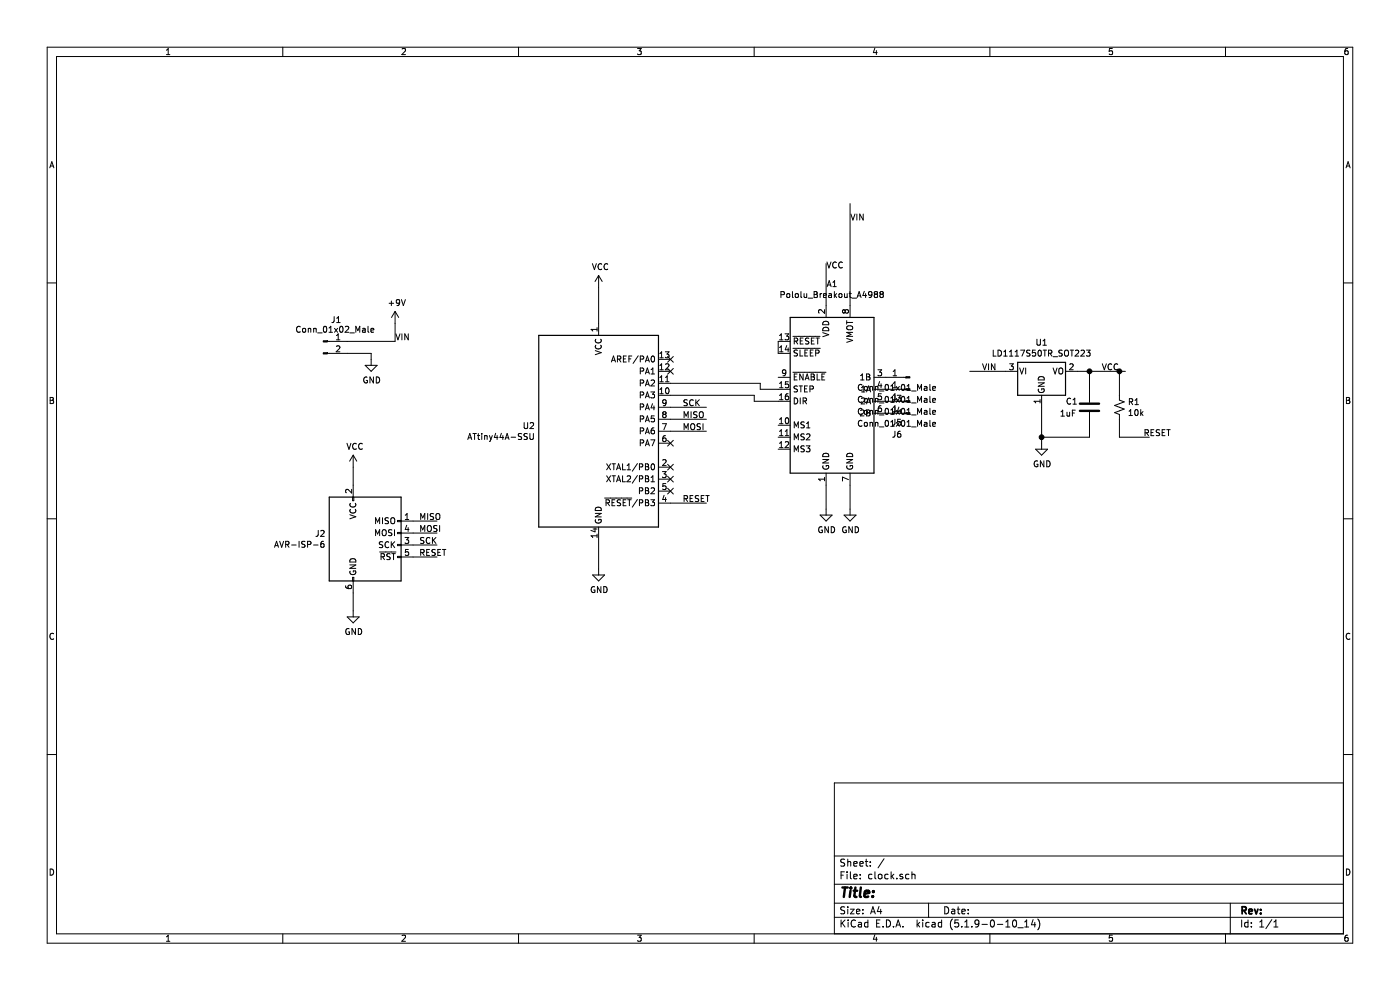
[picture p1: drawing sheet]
<svg xmlns="http://www.w3.org/2000/svg" width="297mm" height="210mm" viewBox="0 0 297 210" stroke-linecap="round" stroke-linejoin="round" font-family="sans-serif">
<path d="M0 0h296.6v209.9h-296.6z" fill-rule="evenodd" fill="#fff" stroke="#fff" stroke-width=".21"/>
<g fill="none" stroke="#000" stroke-width=".21">
<path d="M10 10h276.7v189.8h-276.7zM12 12h272.7v185.8h-272.7zM35.3 11.6h.7M35.3 10.6l.3-.3v1.3M59.9 10v2M85.2 10.4l.5-.1 .2 .3-.8 1h.8M109.9 10v2M135.1 10.3h.8l-.4 .5 .3 .1v.5l-.1 .2-.6-.2M159.8 10v2M185.4 10.2l-.3 .9h.8M185.7 10.7v.9M209.8 10v2"/>
<path d="M235.7 10.3h-.6l-.1 .6 .7-.1v.6l-.1 .2-.6-.2M259.7 10v2M285.6 10.3h-.4l-.1 .3-.1 .7 .2 .3 .5-.2-.1-.6h-.4l-.2 .2M10.6 35.5l.4-1.2 .4 1.2M10.7 35.2h.6M285.3 35.5l.4-1.2 .4 1.2M285.4 35.2h.6M10 59.9h2M125.5 55.8l.5 1.3 .4-1.3M126.9 58.4l-.8 1.2M126.9 58.4v12.6M126.9 58.4l.7 1.2"/>
<path d="M127.5 56a.56 .56 0 0 0-.8 .5 .56 .56 0 0 0 .8 .5M128.8 56a.56 .56 0 0 0-.8 .5 .56 .56 0 0 0 .8 .5M175.1 55.8v11.4M175.2 55.5l.5 1.3 .4-1.3M176.5 59.8l.4-.4v1.3M177.2 55.6a.58 .58 0 0 0-.7 .5 .58 .58 0 0 0 .7 .6v-.1M178.5 55.6a.58 .58 0 0 0-.8 .5 .58 .58 0 0 0 .7 .6l.1-.1M180.1 43.1v24.1M180.3 45.3l.4 1.3 .5-1.3M181.6 45.3v1.3M182.9 45.3v1.3l-.7-1.3v1.3M284.7 59.9h2"/>
<path d="M63.6 69.2a.58 .58 0 0 0-.8 .5 .58 .58 0 0 0 .8 .6M64.2 69.7l.1-.2 .4 .2-.1 .6h-.4zM65.3 69.7l.5-.1 .1 .8M65.3 69.5v.9M66.5 69.7l.5-.1v.8M66.5 69.5v.9M67.3 70.5h1M68.6 69.2l.2-.1a.69 .69 0 0 1 .5 .6 .69 .69 0 0 1-.5 .7l-.3-.5zM69.4 74.8h9.3v2.6M69.7 70.4h.8M69.7 69.5l.4-.4v1.3M70.8 67.1v.9l-.2 .3h-.3"/>
<path d="M70.9 69.5l.6 .9M71.3 72h.7M71.3 71.1l.4-.4v1.3M71.3 73.4l.5-.2 .2 .4-.8 .9h.8M71.3 68.3h.8M71.3 67.4l.4-.3v1.2M71.5 69.5l-.6 .9M72.1 69.2l.2-.1a.67 .67 0 0 1 .4 .6 .67 .67 0 0 1-.4 .7l-.3-.5zM73.2 69.2l.5-.1 .2 .4-.8 .9h.8M74.1 70.5h1M75.4 70.4v-1.3l.4 .9 .4-.9v1.3M76.9 69.6l.3-.1 .2 .2v.6h-.5v-.4l.5-.1"/>
<path d="M77.4 77.4h2.5l-1.2 1.3zM77.8 79.9a.59 .59 0 0 0-.7 .6 .59 .59 0 0 0 .7 .6l.1-.5h-.3M78 69.1v1.1l.2 .2M78.6 69.9l.6-.1v-.2l-.4-.1-.2 .2 .1 .6h.5M79.1 79.8v1.3l-.7-1.3v1.3M79.7 79.8a.64 .64 0 0 1 .8 .7 .64 .64 0 0 1-.8 .6zM82.5 64.2h.9M82.9 63.8v.9M83.7 66v6.3h-14.3M83.7 66l-.7 1.2M83.7 66l.8 1.2M83.9 70.7l.4 1.3 .5-1.3"/>
<path d="M84.7 64l-.2 .2h-.4l-.1-.6 .5-.1 .2 .2-.1 .7-.1 .3h-.4M85.1 63.5l.4 1.2 .4-1.2M85.2 70.7v1.3M86.5 70.7v1.3l-.7-1.3v1.3M126.1 74.3l1.3 .4-1.3 .4M126.3 73.1a.56 .56 0 0 0 .5 .8 .56 .56 0 0 0 .5-.8M126.3 71.9a.56 .56 0 0 0 .5 .7 .56 .56 0 0 0 .5-.7M126.5 69.4v.7M126.5 69.8h-1.2l.3 .3M129.6 76.7l.4-1.3 .4 1.3M129.7 76.3h.6M130.8 76.1l.7-.1v-.5l-.7-.1v1.3"/>
<path d="M131.1 76.1l.5 .6M132.1 76h.4M132.7 75.4h-.6v1.3h.6M133.3 76h.4M133.9 75.4h-.6v1.3M135.3 75.4l-1.1 1.6M135.7 76.1l.6-.1 .1-.2-.1-.3-.6-.1v1.3M135.7 78.6h.6l.1-.2-.1-.3-.6-.2v1.3M136.8 79.2l.4-1.3 .4 1.3M136.8 76.7l.4-1.3 .4 1.3M136.9 78.9h.6M136.9 76.3h.6"/>
<path d="M138 79.2h.7M138 78.3l.4-.4v1.3M138.1 75.5l.2-.1a.67 .67 0 0 1 .4 .6 .67 .67 0 0 1-.4 .7l-.3-.5zM139.5 78.7h2.6M139.5 76.1h2.6M139.8 78.3h.8M139.8 74.9l.4-.4v1.3M139.8 77.4l.4-.3v1.2M139.8 79.9l.4-.3v1.3M139.8 75.8h.8M141 74.5h.8l-.5 .5 .4 .1 .1 .5-.3 .2-.5-.1M141 77.2l.5-.1 .3 .3-.8 .9h.8"/>
<path d="M141 79.9l.4-.3v1.3M141.5 78l1.2 1.3M141.5 75.5l1.2 1.2M142.7 78l-1.2 1.3M142.7 75.5l-1.2 1.2M164.9 79.9h2.6M165.2 72h.7M165.2 74.5h.7M165.2 71.1l.4-.4v1.3M165.2 73.6l.4-.4v1.3M165.5 62.4l.7-.1v-.4l-.7-.1v1.2M166.4 70.7h.7l-.4 .5 .4 .1v.5l-.2 .2-.5-.1"/>
<path d="M166.5 78.9l-.2 .2h-.4l-.1-.2 .1-.5 .4-.1 .2 .3-.1 .9-.5 .1M166.7 73.2l-.3 .9h.8M166.8 62.3l.1-.1 .4 .1v.7l-.5-.1zM167 73.7v.8M167.5 72.3h-2.6v2.5h2.6M167.9 61.8v1l.2 .2M168 71.2h5.8M168 73.8h5.8M168 78.9h7M168.3 79.8h.4M168.3 72.3l.7-.1v-.5l-.7-.1v1.3M168.6 72.3l.5 .6"/>
<path d="M168.6 62.2h.4l.2 .2-.1 .6h-.3l-.3-.2zM168.9 79.2h-.6v1.3h.6M169 74.2l-.5-.1-.2 .2v.3l.6 .3 .1 .3-.3 .2h-.4M169.5 74.1v1.3h.6M169.6 72.2h.4M169.7 61.8v1l.2 .2M170.2 71.6h-.6v1.3h.6M170.2 79.2v1.3l-.7-1.3v1.3M170.4 62.2l.1 .8 .5-.1M170.6 74.7h.4M171 62.2v.8M171.2 74.1h-.6v1.3h.6"/>
<path d="M171.3 63.2h.9M171.4 71.7l-.5-.1-.1 .1v.5l.5 .1 .1 .3-.2 .3-.5-.1M171.7 74.7h.4M171.9 79.8h.4M171.9 79.2l.6 .1 .1 .3-.3 .2 .3 .2-.1 .4-.6 .1zM171.9 72.2h.5M172.3 74.1h-.6v1.3h.6M172.5 61.8h.4l.3 .2-.3 .4 .3 .2-.2 .4h-.5zM172.5 62.4h.4M172.6 71.6h-.7v1.3h.7M172.9 74.8l.6-.1 .1-.1-.1-.3-.6-.2v1.3M172.9 71.6h.7"/>
<path d="M173.2 79.2v1.3h.6M173.3 71.6v1.3M173.8 62.2v.8M174.2 62.2l-.4 .2M174.2 79.8h.4M174.4 70.5l1.2 .4-1.2 .4M174.5 62.6l.6-.1v-.3h-.4l-.2 .2 .1 .6h.5M174.5 69.4a.66 .66 0 0 1 .8 0 .66 .66 0 0 1 .3 .7h-1.2zM174.5 68.2a.66 .66 0 0 1 .8-.1 .66 .66 0 0 1 .3 .7h-1.2zM174.7 65.6v.8l-.9-.8-.3 .2 .1 .5M174.8 79.2h-.6v1.3h.6M175.3 60.7l.4-1.3 .4 1.3"/>
<path d="M175.4 60.4h.6M175.6 62.2h.5l.1 .8M176.2 62.5l-.6 .2v.3h.6M176.5 60.7h.7M176.8 61.8v1.2M176.9 62.5l.4 .5M177.3 62.2l-.5 .5M177.9 62.2h.3l.2 .2-.1 .6-.5-.1zM179 62.2v.8l.5-.1M179.1 65.8l-.3-.2-.3 .2v.3l.3 .2 .3-.2M179.1 65.8l.2-.2h.3l.2 .2v.4l-.2 .1h-.3l-.2-.2M179.1 65.8v.3"/>
<path d="M179.4 67.9v.8M179.4 71.7l1.3 .4-1.3 .4M179.4 68.3h1.3M179.5 62.2v.8M179.6 69.1l.7-.1 .4 .3-.2 .5h-.6a.44 .44 0 0 1-.5-.5zM179.9 62.2h.5M180.1 62.8l.3 .2M180.5 63.2h1M180.7 70.4h-1.3l.9 .4-.9 .4h1.3M181.6 63l.5-1.2 .4 1.2M181.8 62.7h.6M182.4 79.6l.4-.4v1.3"/>
<path d="M183.2 61.7l-.3 .9h.7M183.4 62.2v.8M183.6 79.2h.5l.2 .3-.2 .3 .3 .2-.2 .4-.6 .1zM183.6 79.8h.5M184.8 62.3l-.3 .2h-.3l-.2-.2 .1-.4 .4-.1 .3 .2-.2 .9-.4 .1M185.2 79.9h6.8M185.5 62.3l-.2-.2 .2-.3 .4 .1v.3l-.2 .1M185.5 62.3l-.2 .2v.3l.2 .2h.4l.1-.2-.1-.4-.2-.1M185.5 62.3h.2M186.1 78.3h.7l-.4 .5 .4 .1v.5l-.2 .2-.5-.1M186.7 62.3l-.2-.2 .2-.3 .4 .1v.3l-.1 .1M186.7 62.3l-.2 .2v.3l.2 .2h.3l.2-.2-.1-.4-.1-.1"/>
<path d="M186.7 62.3h.3M189.3 78.7l.4-.4v1.3M189.3 79.6h.7M205.5 78.7h10.2M208.2 77.1l.5 1.2 .4-1.2M209.5 77.1v1.2M210.5 74.2v1.2h.6M210.8 77.1v1.2l-.7-1.2v1.2M211.5 74.2a.64 .64 0 0 1 .7 .6 .64 .64 0 0 1-.7 .6zM212.7 75.4h.8M212.7 74.5l.4-.3v1.2M213.9 75.4h.7"/>
<path d="M213.9 74.5l.4-.3v1.2M214 77.1h.7l-.4 .4 .4 .2v.4l-.2 .2-.5-.1M215.1 74.5l.4-.3v1.2M215.1 75.4h.8M216.1 77.9l.4 1.3 .5-1.3M216.3 74.2h.8l-.5 1.2M217.4 77.9v1.3M218.3 74.2h-.5l-.2 .1 .1 .4 .5 .2 .1 .3-.3 .2h-.4M219.4 74.2h-.6v.6l.4-.2 .3 .3v.3l-.3 .2-.4-.1M219.7 71.9v1l.3 .2h.4l.1-.2v-1M220.1 74.3l.2-.1a.69 .69 0 0 1 .4 .6 .69 .69 0 0 1-.4 .6l-.3-.5zM220.2 79.9a.67 .67 0 0 1 .8-.1 .67 .67 0 0 1 .3 .7h-1.3z"/>
<path d="M221 72.2l.4-.3v1.2M221 73.1h.7M221.1 74.2h.7M221.4 74.2v1.2M222.2 74.8h.6l.1-.5-.7-.1v1.2M222.5 74.8l.4 .6M223.2 77.9l.4 1.3 .4-1.3M223.2 75.6h.9M224.4 78.1l.3-.2a.44 .44 0 0 1 .5 .5v.6l-.5 .2-.3-.2zM225.1 74.2h-.5l-.2 .1 .1 .4 .5 .2 .1 .3-.2 .2h-.5M225.7 74.3l.2-.1h.3a.78 .78 0 0 1-.1 1.2l-.4-.1zM225.8 78.7h12.7"/>
<path d="M226.7 77.2l.5-.1 .2 .3-.8 .9h.8M226.8 74.2h.7M227.2 74.2v1.2M227.9 74.3l.5-.1 .2 .3-.8 .9h.8M229.1 74.3l.5-.1 .2 .3-.8 .9h.8M230.2 74.2h.8l-.4 .4 .4 .2v.5l-.2 .1-.6-.1M230.9 78.7v6.5M233.6 77.1l.4 1.2 .5-1.2M235.6 77.2a.58 .58 0 0 0-.8 .5 .58 .58 0 0 0 .7 .6l.1-.1M236.9 77.2a.58 .58 0 0 0-.8 .5 .58 .58 0 0 0 .7 .6l.1-.1M237.2 78.7v6l1 .4-2 .8 2 .7-2 .8 1 .4v4.8h6.4M10.6 84.2h.5l.2 .2-.2 .4 .3 .2-.3 .5h-.5z"/>
<path d="M10.6 84.8h.5M73.5 93.9l.5 1.3 .4-1.3M74.8 96.4v8.9M74.8 96.4l-.7 1.3M74.8 96.4l.8 1.3M75.5 94a.56 .56 0 0 0-.8 .5 .56 .56 0 0 0 .8 .5M76.8 94a.56 .56 0 0 0-.8 .5 .56 .56 0 0 0 .8 .5M99.1 93.1l.5-1.3 .4 1.3M99.3 92.7h.6M100.2 91.8h.8M100.6 91.8v1.3M101.2 92.3h.5"/>
<path d="M101.4 91.8v1.1l.3 .2M102.1 91.8v.1M102.1 92.3v.8M102.7 92.4l.5-.1v.8M102.7 92.3v.8M103.7 92.3l.3 .8M104 93.1l-.3 .4M104.3 92.3l-.3 .8M105 91.8l-.2 .9h.7M105.3 92.3v.8M106.3 91.8l-.3 .9h.7M106.6 92.3v.8"/>
<path d="M107 93.1l.5-1.3 .4 1.3M107.2 92.7h.6M108.3 92.6h1M110.5 91.9l-.4-.1-.2 .1v.5l.6 .2v.3l-.2 .2-.5-.1M111.1 89.5v1.1l.2 .2 .4-.1 .1-.1v-1.1M111.8 91.9l-.5-.1-.2 .1 .1 .5 .4 .2 .2 .3-.3 .2-.5-.1M112.3 91.8v1.1l.2 .2 .4-.1 .1-.1v-1.1M112.3 89.6l.5-.1 .3 .4-.8 .9h.8M128.6 98.2l.8 1.3M129.4 98.2l-.8 1.3M129.7 98.2h.7M130.1 98.2v1.3"/>
<path d="M130.7 99.5l.4-1.3 .4 1.3M130.8 99.2h.6M131.9 98.2v1.3h.6M132.9 98.6l.4-.4v1.3M132.9 99.5h.7M135.1 98.2l-1.1 1.6M135.5 98.9l.6-.1 .1-.4-.7-.2v1.3M135.7 91.3l.6-.1 .1-.1-.1-.3-.6-.2v1.3M135.7 93.8h.6l.1-.2-.1-.3-.6-.1v1.2M135.7 83.7l.6-.1 .1-.2-.1-.3-.6-.1v1.3M135.7 86.2h.6l.1-.2-.1-.3-.6-.1v1.2M135.7 81.1h.6l.1-.2-.1-.3-.6-.1v1.2"/>
<path d="M135.7 88.8l.6-.1 .1-.2-.1-.3-.6-.1v1.3M136.8 98.2l.6 .2v.3l-.2 .1 .3 .3-.1 .4h-.6zM136.8 98.8h.4M136.8 84.3l.4-1.3 .4 1.3M136.8 81.7l.4-1.2 .4 1.2M136.8 94.4l.4-1.2 .4 1.2M136.8 91.9l.4-1.3 .4 1.3M136.8 89.4l.4-1.3 .4 1.3M136.8 86.8l.4-1.2 .4 1.2M136.9 89h.6M136.9 83.9h.6M136.9 81.4h.6"/>
<path d="M136.9 94.1h.6M136.9 91.5h.6M136.9 86.5h.6M137.9 93.2h.9l-.6 1.2M137.9 83h.8l-.4 .5 .4 .1v.6l-.2 .1-.6-.1M138 80.6l.5-.1 .2 .3-.8 .9h.8M138.1 98.4l.2-.2a.67 .67 0 0 1 .4 .7 .67 .67 0 0 1-.4 .6l-.3-.5zM138.3 85.5l-.3 .9h.8M138.6 90.6h-.2a.79 .79 0 0 0-.2 1.3l.5-.1v-.6l-.5-.1-.2 .3M138.6 86v.8M138.7 88.1h-.7v.6l.2-.1 .5 .1v.5l-.2 .2-.5-.2M139.5 83.7h20.3v1.3h7.7"/>
<path d="M139.5 91.3h10.2M139.5 88.8h10.2M139.5 81.2h21.6v1.3h6.4M139.5 93.9h2.6M139.5 98.9h2.6M139.5 86.3h10.2M139.8 80.9h.8M139.8 83.4h.8M139.8 82.5l.4-.4v1.3M140.4 89.7h.8l-.5 1.3M140.4 99.9h.8l-.5 .5 .4 .1 .1 .4-.3 .3-.5-.2M140.4 97.5l.5-.1 .3 .3-.8 .9h.8"/>
<path d="M140.7 87.8l-.3-.3 .3-.3h.2l.3 .3-.3 .3M140.7 87.8h.2M140.7 87.8l-.3 .2v.2l.3 .3 .3-.1 .2-.2v-.2l-.3-.2M141 92.3h-.2a.79 .79 0 0 0-.1 1.2h.3l.2-.5-.3-.2h-.2l-.3 .2M141 80.9h.8M141.2 85.2l-.3 .3-.3-.1-.2-.2 .1-.4 .4-.1 .3 .2-.2 .9-.4 .1M141.2 82.3l.1-.2a.67 .67 0 0 1 .5 .7 .67 .67 0 0 1-.5 .6l-.3-.5zM141.5 93.3l1.2 1.2M141.5 98.3l1.2 1.3M142.7 93.3l-1.2 1.2M142.7 98.3l-1.2 1.3M145 88.5v-1.3l.4 .9 .4-.9v1.3"/>
<path d="M145 91v-1.3l.4 1 .4-1v1.3M145.7 84.7h-.5l-.2 .1v.3l.5 .3 .2 .3-.3 .2h-.5M146.4 87.2v1.3M146.5 89.8h.5a.78 .78 0 0 1-.1 1.2l-.5-.2v-.6zM146.9 84.8a.56 .56 0 0 0-.7 .1 .56 .56 0 0 0 0 .7l.3 .3 .4-.1M147.5 84.7v1.2M147.6 85.2l.6 .7M147.7 87.3l-.5-.1-.2 .1v.4l.6 .2 .1 .3-.2 .3-.5-.1M148.2 84.7l-.7 .7M148.2 87.4l.3-.2a.44 .44 0 0 1 .5 .4v.7l-.5 .2-.3-.2zM148.4 89.8l-.5-.1-.1 .2v.4l.6 .2v.3l-.2 .2h-.5M149 89.7v1.3"/>
<path d="M164.9 92.6h2.6M164.9 90.1h2.6M164.9 95.1h2.6M165.2 84.7h.7M165.2 82.1h.7M165.2 89.7h.7M165.2 81.2l.4-.3v1.2M165.2 83.8l.4-.4v1.3M165.2 88.8l.4-.3v1.2M165.2 91.4l.4-.4v1.3M165.2 93.9l.4-.4v1.3M165.2 92.3h.7"/>
<path d="M165.2 94.8h.7M166.4 91.4l.4-.4v1.3M166.4 93.7l.5-.2 .2 .4-.7 .9h.7M166.4 92.3h.7M166.5 88.6l.2-.1a.67 .67 0 0 1 .5 .6 .67 .67 0 0 1-.5 .6l-.3-.4zM167 83.4l-.4 .1-.2 .5 .1 .5 .5 .1 .1-.2-.1-.4-.3-.1-.3 .2M167.1 80.9h-.6l-.1 .6 .5-.2 .2 .3v.3l-.2 .2-.5-.1M168.3 84.3a.64 .64 0 0 1 .8 .6 .64 .64 0 0 1-.8 .7zM168.3 90.6v-1.2l.4 .9 .5-.9v1.2M168.3 93.2v-1.3l.4 .9 .5-.9v1.3M168.3 95.7v-1.3l.4 .9 .5-.9v1.3M169 81.8l-.5-.1-.2 .2v.3l.6 .3 .1 .3-.3 .2h-.4"/>
<path d="M169.4 81.7h.7M169.6 84.3v1.3M169.7 81.7v1.3M170.2 84.9h.6l.1-.2v-.3l-.7-.1v1.3M170.4 92l-.4-.1-.2 .1v.5l.5 .1 .1 .3-.2 .3-.5-.1M170.4 89.4h-.4l-.2 .1v.4l.5 .2 .1 .3-.2 .2h-.5M170.4 94.5l-.4-.1-.2 .2v.4l.5 .2 .1 .3-.2 .2h-.5M170.5 82.4h.4M170.5 84.9l.4 .7M170.6 80.5l.5-1.3 .4 1.3M170.8 80.1h.5M170.9 94.4h.7l-.4 .5 .4 .1-.1 .7-.6-.1"/>
<path d="M170.9 90.6h.7M170.9 89.7l.4-.3v1.2M170.9 92l.5-.1 .2 .4-.7 .9h.7M171.1 81.7h-.6v1.3h.6M171.6 82.4l.7-.1v-.4l-.7-.2v1.3M174.4 97.3h1.2l-1.2 .8h1.2M174.4 98.6a.57 .57 0 0 0 .6 .8 .57 .57 0 0 0 .5-.8h-.4v.2M174.5 96.1a.67 .67 0 0 1 .8-.1 .67 .67 0 0 1 .3 .7h-1.2zM179.4 97.3h1.3l-1.3 .8h1.3M179.5 98.6a.57 .57 0 0 0 .6 .8 .57 .57 0 0 0 .5-.8h-.4v.2M179.6 96.1a.67 .67 0 0 1 .8-.1 .67 .67 0 0 1 .3 .7h-1.3zM182.4 86.9l.5-.1 .2 .4-.8 .9h.8"/>
<path d="M182.4 80.5h.7M182.6 82.1l.3-.4v1.3M182.6 83h.7M182.6 84.4l.5-.1 .2 .3-.8 1h.8M182.7 81.5a.58 .58 0 0 0-.8 .5 .58 .58 0 0 0 .7 .6h.1M182.7 84.1a.58 .58 0 0 0-.8 .5 .58 .58 0 0 0 .7 .6l.1-.1M182.7 86.6a.58 .58 0 0 0-.8 .5 .58 .58 0 0 0 .7 .6l.1-.1M182.7 89.2a.58 .58 0 0 0-.8 .4 .58 .58 0 0 0 .7 .6h.1M183.2 89.6l.2-.1 .4 .1-.1 .6h-.5zM183.2 82l.2-.2 .4 .2-.1 .6h-.5zM183.2 84.5l.2-.1 .4 .1-.1 .7-.5-.1zM183.2 87.1l.2-.2 .4 .2-.1 .6-.5-.1z"/>
<path d="M183.6 83l.5-1.3 .4 1.3M183.6 85.6l.5-1.3 .4 1.3M183.6 87.4h.5M183.8 82.7h.6M183.8 85.2h.6M184.1 87.4l.3 .3M184.4 89.6l.5-.1v.8M184.4 81.8v.9M184.4 84.4v.8M184.4 86.9l-.1 1.1-.7 .1v-1.3l.6 .1 .1 .3-.2 .2M184.4 89.5v.8M184.4 82l.5-.1v.8"/>
<path d="M184.4 84.5l.5-.1v.8M184.4 87.1l.5-.1v.8M185.2 87.5h6.8M185.2 85h6.8M185.2 82.5h6.8M185.5 89.6l.5-.1 .1 .8M185.5 81.8v.9M185.5 84.4v.8M185.5 86.9v.9M185.5 89.5v.8M185.5 82l.5-.1 .1 .8M185.5 84.5l.5-.1 .1 .8"/>
<path d="M185.5 87.1l.5-.1 .1 .8M186.4 90.4h.9M186.4 87.9h.9M186.4 85.4h.9M186.4 82.8h.9M186.4 80.8l-.3 .9h.8M186.7 85.9h-.2a.79 .79 0 0 0-.1 1.3h.3l.1-.5-.2-.3h-.2l-.3 .3M186.7 81.3v.8M186.8 83.4h-.6l-.1 .6 .5-.1 .2 .2v.3l-.2 .3-.5-.2M187.7 89.2l.2-.2a.69 .69 0 0 1 .4 .7 .69 .69 0 0 1-.4 .6l-.3-.5zM187.7 81.5l.2-.1a.69 .69 0 0 1 .4 .7 .69 .69 0 0 1-.4 .6l-.3-.5zM187.7 84.1l.2-.1a.69 .69 0 0 1 .4 .6 .69 .69 0 0 1-.4 .6l-.3-.5z"/>
<path d="M187.7 86.6l.2-.1a.69 .69 0 0 1 .4 .6 .69 .69 0 0 1-.4 .7l-.3-.5zM188.8 90.3h.7M188.8 81.8l.3-.4v1.3M188.8 84.3l.3-.3v1.2M188.8 86.8l.3-.3v1.3M188.8 89.4l.3-.4v1.3M188.8 87.8h.7M188.8 85.2h.7M188.8 82.7h.7M189.3 87.2h.7M189.3 81.2l.4-.3v1.2M189.3 83.8l.4-.4v1.3l-.4 .3"/>
<path d="M189.3 86.3l.4-.4v1.3M189.3 84.7h.7M189.3 82.1h.7M189.7 88.8v.9l-.2 .3-.3 .1M189.7 91.3v1l-.2 .3h-.3M189.7 87.2l-.4 .3M189.9 89.5l.7 .8M189.9 86.9l.7 .9M189.9 84.4l.7 .8M189.9 81.8l.7 .9M190.1 83.7h.8l-.4 .5 .4 .3v.3l-.2 .2M190.1 84.9l.2 .1"/>
<path d="M190.5 86.2l-.3 .9h.8M190.6 89.5l-.7 .8M190.6 86.9l-.7 .9M190.6 84.4l-.7 .8M190.6 81.8l-.7 .9M190.8 91.3h-.2a.79 .79 0 0 0-.2 1.3h.4l.1-.5-.2-.3h-.3l-.2 .3M190.8 86.7v.8M190.8 88.8h-.5l-.1 .6 .5-.1 .2 .2v.3l-.2 .3-.5-.2M191.1 89.2l.2-.2a.67 .67 0 0 1 .5 .7 .67 .67 0 0 1-.5 .6l-.3-.5zM191.1 81.5l.2-.1a.67 .67 0 0 1 .5 .7 .67 .67 0 0 1-.5 .6l-.3-.5zM191.1 84.1l.2-.1a.67 .67 0 0 1 .5 .6 .67 .67 0 0 1-.5 .6l-.3-.5zM191.1 86.6l.2-.1a.67 .67 0 0 1 .5 .6 .67 .67 0 0 1-.5 .7l-.3-.5z"/>
<path d="M192.2 90.3h.8M192.2 86.8l.4-.3v1.3M192.2 81.8l.4-.4v1.3M192.2 84.3l.4-.3v1.2M192.2 89.4l.4-.4v1.3M192.2 87.8h.8M192.2 85.2h.8M192.2 82.7h.8M193.2 90.4h.9M193.2 87.9h.9M193.2 85.4h.9M193.2 82.8h.9"/>
<path d="M194.4 82.7v-1.3l.5 .9 .4-.9v1.3M194.4 85.2v-1.2l.5 .9 .4-.9v1.2M194.4 87.8v-1.3l.5 .9 .4-.9v1.3M194.4 90.3v-1.3l.5 .9 .4-.9v1.3M195.9 89.5h.5l.1 .8M195.9 81.9h.5l.1 .8M195.9 84.4h.5l.1 .8M195.9 87h.5l.1 .8M196.5 84.7l-.7 .2 .1 .3h.6M196.5 89.8l-.7 .2 .1 .2h.6M196.5 87.2l-.7 .3 .1 .2h.6M196.5 82.2l-.7 .2 .1 .2h.6"/>
<path d="M197.1 89v1.1l.1 .2M197.1 81.4v1.1l.1 .2M197.1 84v1l.1 .2M197.1 86.5v1.1l.1 .2M197.6 89.9l.7-.1-.1-.3h-.4l-.2 .1 .1 .6h.5M197.6 82.3l.7-.1-.1-.3-.4-.1-.2 .2 .1 .6h.5M197.6 84.8l.7-.1-.1-.3h-.4l-.2 .2 .1 .6h.5M197.6 87.3l.7-.1-.1-.2-.4-.1-.2 .2 .1 .6h.5M219.5 95.1h2.5l-1.3 1.3zM219.9 97.7a.59 .59 0 0 0-.7 .6 .59 .59 0 0 0 .7 .5v-.5h-.2M220 81.1h1.3l-1.3 .7h1.3M220.1 82.4a.57 .57 0 0 0 .6 .8 .57 .57 0 0 0 .5-.8h-.4v.2"/>
<path d="M220.4 85h-1.3l.4 .4M220.4 84.6v.8M220.7 83.7v11.4M221.2 97.6v1.3l-.7-1.3v1.3M221.8 97.6a.64 .64 0 0 1 .7 .6 .64 .64 0 0 1-.7 .7zM224.8 87.2l.4-.3v1.2M224.8 88.1h.8M226.1 87.3l.1 .8 .5-.1M226.7 87.3v.8M226.9 84.5a.56 .56 0 0 0-.8 .5 .56 .56 0 0 0 .8 .5M227.3 87.5h.4M227.4 85.6h.7"/>
<path d="M227.4 84.7l.4-.4v1.3M227.9 86.9h-.6v1.2M230.9 87.3v5.3h-10.2M239.3 88h.7M239.3 87.1l.3-.4v1.3M239.3 85.1l.7-.1v-.4l-.7-.2v1.3M239.6 85.1l.4 .6M240.5 85.7h.8M240.5 84.8l.4-.4v1.3M240.6 86.9l.2-.2a.69 .69 0 0 1 .4 .7 .69 .69 0 0 1-.4 .6l-.3-.5zM241.7 86.7v1.3M241.9 87.5l.3 .5"/>
<path d="M242.2 87.2l-.5 .5M242.7 91.7l.6-.1v-.5l-.6-.1v1.3M243 91.7l.4 .6M243.9 91.6h.5M244.5 91h-.6v1.3h.6M245.8 91.1l-.5-.1-.2 .1v.5l.5 .1 .2 .3-.3 .3-.5-.1M246.3 91.6h.4M246.9 91h-.6v1.3h.6M247.2 91h.8M247.6 91v1.3M285.3 84.2h.5l.2 .2-.2 .4 .3 .2-.3 .5h-.5zM285.3 84.8h.5"/>
<path d="M10 109.9h2M58.2 115.9l.4-1.2 .4 1.2M58.3 115.6h.6M59.3 114.7l.4 1.2 .4-1.2M60.5 115.3h.6l.1-.5-.7-.1v1.2M60.8 115.3l.4 .6M61.8 115.4h1M63.4 114.7v1.2M64.6 114.7h-.4l-.2 .1v.4l.5 .2 .1 .3-.2 .2h-.5M65.2 115.3h.6l.1-.2-.1-.3-.6-.1v1.2M66.4 115.4h1M67.4 112.3v1l-.1 .3h-.3"/>
<path d="M68 112.5l.5-.2 .2 .4-.8 .9h.8M68.6 114.7h-.4l-.2 .5 .1 .7h.5v-.7l-.4-.1-.2 .3M74.1 109l1.3 .5-1.3 .4M74.1 119.7h1.3l-1.3 .7h1.3M74.3 106.6a.56 .56 0 0 0 .5 .8 .56 .56 0 0 0 .5-.8M74.3 107.9a.56 .56 0 0 0 .5 .8 .56 .56 0 0 0 .5-.8M74.3 118.4a.67 .67 0 0 1 .8 0 .67 .67 0 0 1 .3 .6h-1.3zM74.5 103.6v.8l-.9-.8-.4 .3 .2 .5M74.7 105.3h.3v.8h-.3zM79.6 110.9v-1.2l.4 .9 .5-.9v1.2M79.6 113.5v-1.3l.4 .9 .5-.9v1.3M80.5 116.9h3.4"/>
<path d="M80.8 117.9h.6v-.5l-.6-.1v1.2M81.1 112.4l.2-.2 .3 .1a.78 .78 0 0 1-.1 1.2l-.4-.2zM81.1 109.7v1.2M81.1 117.9l.4 .6M81.1 114.8l-.5-.1-.2 .3 .1 .3 .6 .2v.4h-.7M82.3 109.7h-.5l-.2 .1v.3l.6 .3 .1 .3-.2 .2h-.5M82.4 114.9a.56 .56 0 0 0-.8 .5 .56 .56 0 0 0 .8 .5M82.7 117.3h-.5l-.2 .2 .1 .3 .5 .3v.3l-.6 .1M82.9 109.8l.2-.1a.44 .44 0 0 1 .6 .4l-.1 .6-.5 .2-.2-.2zM82.9 114.7v1.3M83 112.3l-.4-.1-.2 .1v.5l.6 .2v.2l-.2 .3-.5-.1M83 117.3h.8"/>
<path d="M83.1 115.3l.6 .7M83.4 117.3v1.2M83.6 112.2v1.3M83.7 114.7l-.8 .8M84.2 110.2h.8v.3h-.8zM84.2 112.8h.8v.2h-.8zM84.2 115.3h.8v.3h-.8zM84.2 117.9h.8v.2h-.8zM85 110.4h7.6M85 115.4h7.6M85 112.9h7.6M85 118h7.6"/>
<path d="M85.8 113.8h.8l-.4 .5 .3 .2 .1 .4-.2 .2-.6-.1M85.9 110h.7M85.9 109.1l.4-.3v1.2M86.2 111.3l-.3 .8h.8M86.5 111.7v.9M86.5 116.4h-.5l-.1 .6 .5-.1 .2 .2v.3l-.2 .2-.5-.1M89.2 117l.6-.1v-.4l-.6-.1v1.2M89.2 110v-1.2l.4 .9 .4-.9v1.2M89.2 112.6v-1.3l.4 .9 .4-.9v1.3M89.5 117l.4 .6M89.8 113.9l-.4-.1-.2 .2v.3l.5 .3 .1 .3-.2 .2h-.5M90.4 117h.5"/>
<path d="M90.6 108.8v1.2M90.6 111.5l.3-.2 .3 .1a.78 .78 0 0 1-.1 1.2l-.5-.2zM91 116.4h-.6v1.2h.6M91.1 114a.56 .56 0 0 0-.7 .1 .56 .56 0 0 0 0 .7l.3 .3 .4-.1M91.6 113.8v1.3M91.8 114.4l.6 .7M91.9 108.8h-.5l-.2 .1v.4l.6 .2 .1 .3-.3 .2h-.4M92.3 116.5l-.5-.1-.2 .1v.4l.5 .2 .2 .3-.3 .2h-.5M92.4 113.8l-.8 .8M92.4 108.9l.3-.1a.44 .44 0 0 1 .5 .4v.7l-.5 .1-.3-.1zM92.6 111.4l-.5-.1-.2 .1 .1 .5 .6 .2v.2l-.2 .3-.5-.1M92.8 117h.4"/>
<path d="M93.2 111.3v1.3M93.4 116.4h-.6v1.2h.6M93.7 116.4h.8M94.1 116.4v1.2M125.7 112h.8M126.1 111.9v.8l-.9-.4M126.1 108.7h1.3l-1.3 .8h1.3M126.2 110.1a.57 .57 0 0 0 .6 .7 .57 .57 0 0 0 .5-.8h-.4v.3M126.3 107.5a.67 .67 0 0 1 .8 0 .67 .67 0 0 1 .3 .6h-1.3zM126.5 113.1v.8M126.5 113.5h-1.2l.3 .4M126.9 111.6v10.2"/>
<path d="M128.1 105.5h5.8M128.4 106.5h.6l.2-.2-.1-.3-.7-.1v1.2M128.6 100.8l.8 1.2M128.7 106.5l.5 .6M129.4 100.8l-.8 1.2M129.7 100.8h.7M129.7 106.5h.4M130.1 100.8v1.2M130.3 105.9h-.6v1.2h.6M130.7 102l.4-1.2 .4 1.2M130.8 101.7h.6M131.5 105.9h-.5l-.2 .1v.3l.6 .3 .1 .3-.2 .2h-.5"/>
<path d="M131.9 100.8v1.2h.6M132.1 106.5h.4M132.7 105.9h-.6v1.2h.6M132.9 100.9l.5-.1 .2 .3-.8 .9h.8M133 105.9h.8M133.4 105.9v1.2M135.1 100.7l-1.1 1.6M135.1 105.8l-1.1 1.6M135.5 101.4h.6l.1-.5-.7-.1v1.2M135.5 104l.6-.1 .1-.5-.7-.1v1.3M135.5 106.5h.6l.1-.5-.7-.1v1.2M136.8 105.9l.6 .1v.3l-.2 .2 .3 .2-.1 .4h-.6z"/>
<path d="M136.8 100.8l.6 .1v.4l-.2 .1 .3 .2-.1 .4h-.6zM136.8 103.3l.6 .1v.4l-.2 .1 .3 .3-.1 .3-.6 .1zM136.8 101.4h.4M136.8 106.5h.4M136.8 103.9h.4M137.9 105.9h.8l-.4 .4 .4 .2v.5l-.2 .1-.6-.1M138 103.4l.5-.1 .2 .4-.8 .9h.8M138 101.1l.4-.3v1.2M138 102h.7M139.5 101.5h2.6M139.5 106.6h10.2M139.5 104h2.6"/>
<path d="M140.7 104.9l-.3 .9h.8M141 105.4v.8M141.1 102.4h-.6l-.1 .6 .5-.1 .3 .3v.3l-.3 .2-.5-.1M141.5 100.9l1.2 1.2M141.5 103.4l1.2 1.2M142.7 100.9l-1.2 1.2M142.7 103.4l-1.2 1.2M145 105.6l.7-.1v-.4l-.7-.1v1.2M145.3 105.6l.4 .6M146.2 105.6h.5M146.9 105h-.7v1.2h.7M148.1 105h-.5l-.2 .1 .1 .4 .4 .2 .2 .3-.3 .2h-.5"/>
<path d="M148.6 105.6h.4M149.2 105h-.6v1.2h.6M149.6 105h.7M149.9 105v1.2M173.8 109.1h2.5l-1.2 1.3zM174.2 111.6a.59 .59 0 0 0-.7 .6 .59 .59 0 0 0 .7 .6l.1-.5h-.3M174.7 101.1v.7M174.7 101.5h-1.2l.3 .3M175.1 100.2v8.9M175.5 111.6v1.2l-.7-1.2v1.2M176.2 111.6a.64 .64 0 0 1 .7 .6 .64 .64 0 0 1-.7 .6zM178.9 109.1h2.5l-1.3 1.3z"/>
<path d="M179.3 111.6a.59 .59 0 0 0-.7 .6 .59 .59 0 0 0 .7 .6l.1-.5h-.3M179.8 101.6l-1.3-.5v.8M180.1 100.2v8.9M180.6 111.6v1.2l-.7-1.2v1.2M181.2 111.6a.64 .64 0 0 1 .7 .6 .64 .64 0 0 1-.7 .6zM284.7 109.9h2M11.4 134.2a.58 .58 0 0 0-.8 .6 .58 .58 0 0 0 .8 .5M73.2 124.1l.2 .4 .4 .2 .7-.2v-.4l-.2-.2-.5 .2-.1 .3 .3 .3M73.6 130.7h2.5l-1.3 1.2zM74 133.2a.59 .59 0 0 0-.7 .6 .59 .59 0 0 0 .7 .5l.1-.4h-.3M74.2 121a.57 .57 0 0 0 .6 .7 .57 .57 0 0 0 .5-.8h-.4v.3M74.7 122.3h.3v.8h-.3z"/>
<path d="M74.8 123.1v7.6M75.3 133.1v1.3l-.7-1.3v1.3M75.9 133.1a.64 .64 0 0 1 .8 .7 .64 .64 0 0 1-.8 .6zM125.6 121.8h2.5l-1.2 1.3zM126 124.3a.59 .59 0 0 0-.7 .6 .59 .59 0 0 0 .7 .6l.1-.5h-.3M127.3 124.2v1.3l-.7-1.3v1.3M127.9 124.2a.64 .64 0 0 1 .8 .7 .64 .64 0 0 1-.8 .6zM286.1 134.2a.58 .58 0 0 0-.8 .6 .58 .58 0 0 0 .8 .5M10 159.8h2M284.7 159.8h2M284.7 165.8h-107.9v32M10.6 184.1a.65 .65 0 0 1 .8 .6 .65 .65 0 0 1-.8 .7z"/>
<path d="M35.3 198.4l.3-.3v1.3M35.3 199.4h.7M59.9 197.8v2M85.2 198.2l.5-.1 .2 .3-.8 1h.8M109.9 197.8v2M135.1 198.1h.8l-.4 .5 .3 .1v.5l-.1 .2-.6-.2M159.8 197.8v2M176.8 194.3h107.9M176.8 191.3h107.9M176.8 187.3h107.9M176.8 181.3h107.9M178.2 185.4h.5"/>
<path d="M178.2 194.9v1.5M178.4 195.5l.7 .9M178.9 184.7h-.7v1.5M179 192.1h-.6l-.2 .2 .1 .4 .6 .3v.4l-.2 .2-.5-.1M179 182h-.6l-.2 .2 .1 .4 .6 .3v.4l-.2 .2-.5-.1M179.1 194.9l-.9 .8M179.5 184.7v.1M179.5 185.2v1M179.7 182v1.5M179.7 192.1v.1M179.7 192.6v1M179.7 182.6l.2-.1h.3l.1 1"/>
<path d="M179.7 194.9v.1M179.7 195.4v1M180.2 192.6h.8l-.8 1h.8M180.2 184.7v1.2l.2 .3M180.9 185.7l.7-.2v-.3h-.4l-.3 .2 .1 .7h.6M180.9 183l.7-.2v-.3h-.4l-.3 .2 .1 .7h.6M181.3 195a.59 .59 0 0 0-.8 0 .59 .59 0 0 0-.1 .7 .56 .56 0 0 0 .3 .6 .56 .56 0 0 0 .6-.1M181.5 193.1l.7-.2-.1-.3h-.4l-.2 .2 .1 .7h.5M181.9 195.4h.6l.1 1M182.2 183l.7-.2v-.3h-.5l-.2 .2 .1 .7h.6M182.3 186v.2M182.3 185.2v.2"/>
<path d="M182.6 195.7l-.5 .1-.2 .2 .2 .4 .5-.1M182.9 192.6v.2M182.9 193.4v.2M183.4 182.5h.5M183.6 182v1.3l.3 .2M183.9 195.4h-.4l-.3 .2 .1 .6 .2 .2 .4-.1M183.9 194.9v1.5M184.4 183.3v.2M184.4 182.5v.2M184.5 193.6l.5-1.5 .5 1.5M184.6 193.1h.8M184.8 185.2h-.4l-.3 .2v.6l.3 .2 .4-.1"/>
<path d="M185.4 198l-.3 .9h.8M185.4 184.7v1.2l.2 .3M185.7 198.5v.9M185.8 195.6h.5M186.2 185.3l.2-.1 .5 .1v.7l-.3 .2-.4-.2zM186.3 192l-.4 1.1h1M186.5 194.9h-.7v1.5h.7M186.6 192.6v1M187.1 196.2v.2M187.3 181.9l-1.2 1.9M187.9 194.9a.76 .76 0 0 1 .8 .7 .76 .76 0 0 1-.8 .8zM188.2 185.2h-.4l-.3 .2 .1 .7h.6"/>
<path d="M188.8 184.7v1.5M189 185.6l.4 .6M189.3 196.2v.2M189.4 185.2l-.6 .5M189.9 196.4l.4-1.5 .5 1.5M190 195.9h.7M190.1 186v.2M191.3 185.2h-.4l-.2 .2 .1 .2 .5 .1v.4h-.6M191.4 196.2v.2M192.6 185.2h-.4l-.3 .2 .1 .6 .2 .2 .4-.1M193.3 185.3l.2-.1h.3l.1 1M193.3 184.7v1.5"/>
<path d="M194.3 194.9v1.5M194.5 195.8l.4 .6M194.9 195.4l-.6 .5M195.5 194.9v.1M195.5 195.4v1M196.8 191.3v3M196.9 195.4h-.4l-.3 .2 .1 .6 .2 .2 .4-.1M197.5 195.4h.6l.1 1M198.2 195.7l-.7 .3 .2 .4 .5-.1M199.5 195.4h-.4l-.3 .2 .1 .6 .2 .2 .4-.1M199.5 194.9v1.5M200.2 192.1a.75 .75 0 0 1 .9 .7 .75 .75 0 0 1-.9 .8z"/>
<path d="M201.7 192.6h.6v1M201.8 194.7a1.71 1.71 0 0 0 0 2.2M202.3 192.9l-.5 .1-.2 .2 .2 .4 .5-.1M202.8 192.6h.6M203.1 192.1v1.3l.3 .2M203.1 194.9h-.7l-.1 .7 .7-.1 .2 .2-.1 .5-.2 .2-.6-.2M203.8 196.2v.2M203.8 193.1l.7-.2v-.3h-.5l-.2 .2 .1 .7h.6M204.4 196.4h.9M204.4 195.3l.5-.4v1.5M205.2 193.4v.2M205.2 192.6v.2"/>
<path d="M205.9 196.2v.2M207.4 195.5l-.2 .3-.5-.1-.1-.2 .1-.6h.5l.2 .2v.9l-.4 .4h-.3M208.1 195.8h1.1M209.8 197.8v2M210.1 194.9h.1a.8 .8 0 0 1 .6 .7 .8 .8 0 0 1-.6 .8 1 1 0 0 1-.1-1.5zM211.4 195.8h1.1M213.1 196.4h.9M213.1 195.3l.5-.4v1.5M214.7 195l.2-.1a.8 .8 0 0 1 .5 .7 .8 .8 0 0 1-.5 .8l-.3-.6zM215.7 196.5h1.2M217.2 196.4h.8M217.2 195.3l.4-.4v1.5"/>
<path d="M218.9 194.8l-.3 1.1h.9M219.3 195.4v1M219.9 194.7a1.71 1.71 0 0 1 0 2.2M235.7 198.1h-.6l-.1 .6 .7-.1v.6l-.1 .2-.6-.2M259.7 197.8v2M260.7 191.3v6.5M263.1 194.9v1.5M264.5 195.4h-.5l-.2 .2 .1 .7h.6M264.5 194.9v1.5M265.2 196.2v.2M265.2 195.4v.2M267 196.4h.8"/>
<path d="M267 195.3l.4-.4v1.5M269.5 194.8l-1.2 1.9M270 196.4h.8M270 195.3l.4-.4v1.5M285.3 184.1a.65 .65 0 0 1 .8 .6 .65 .65 0 0 1-.8 .7zM285.6 198.1h-.4l-.1 .3-.1 .7 .2 .3 .5-.2-.1-.6h-.4l-.2 .2"/>
</g>
<path d="M263.2 192.9l.7-.1 .2-.2-.1-.4-.2-.1h-.6v1.5M263.6 192.9l.5 .7M264.7 193.1l.7-.2-.1-.3h-.4l-.2 .2v.7h.6M265.9 192.6l.3 1 .4-1M267.2 193.4v.2M267.2 192.6v.2" fill="none" stroke="#000" stroke-width=".38"/>
<g fill="none" stroke="#000" stroke-width=".51">
<path d="M228.9 87h4M228.9 85.5h4M178.5 188h1.2M179.1 188l-.3 2M180.2 188.7l-.1 1.3M180.3 188v.2M180.3 188l.1 .1-.1 .1M180.9 188.7h.8M181.3 188l-.2 1.7v.2l.4 .1M182.4 188l-.2 1.7 .2 .3M183.2 189.3l1-.2-.1-.4h-.7l-.2 1 .2 .3 .6-.1M185 189.8l-.1 .2"/>
<path d="M185.1 188.7l.1 .1-.1 .1M185.1 188.7v.2"/>
</g>
<g fill="#000" stroke="#000" stroke-width=".21">
<path d="M68.5 74.7h.9v.3h-.9z" fill-rule="evenodd"/>
<path d="M68.5 72.2h.9v.2h-.9z" fill-rule="evenodd"/>
<path d="M192 87.4h.8v.3h-.8z" fill-rule="evenodd"/>
<path d="M192 84.9h.8v.2h-.8z" fill-rule="evenodd"/>
<path d="M192 82.3h.8v.3h-.8z" fill-rule="evenodd"/>
<path d="M192 79.8h.8v.2h-.8z" fill-rule="evenodd"/>
<circle cx="230.9" cy="78.7" r=".51"/>
<circle cx="237.2" cy="78.7" r=".51"/>
<circle cx="220.7" cy="92.6" r=".51"/>
</g>
<path d="M114.2 71h25.3v40.6h-25.3zM167.5 67.2h17.7v33h-17.7zM215.7 76.7h10.1v7h-10.1zM69.8 105.3h15.2v17.8h-15.2z" fill="none" stroke="#000" stroke-width=".25"/>
</svg>
